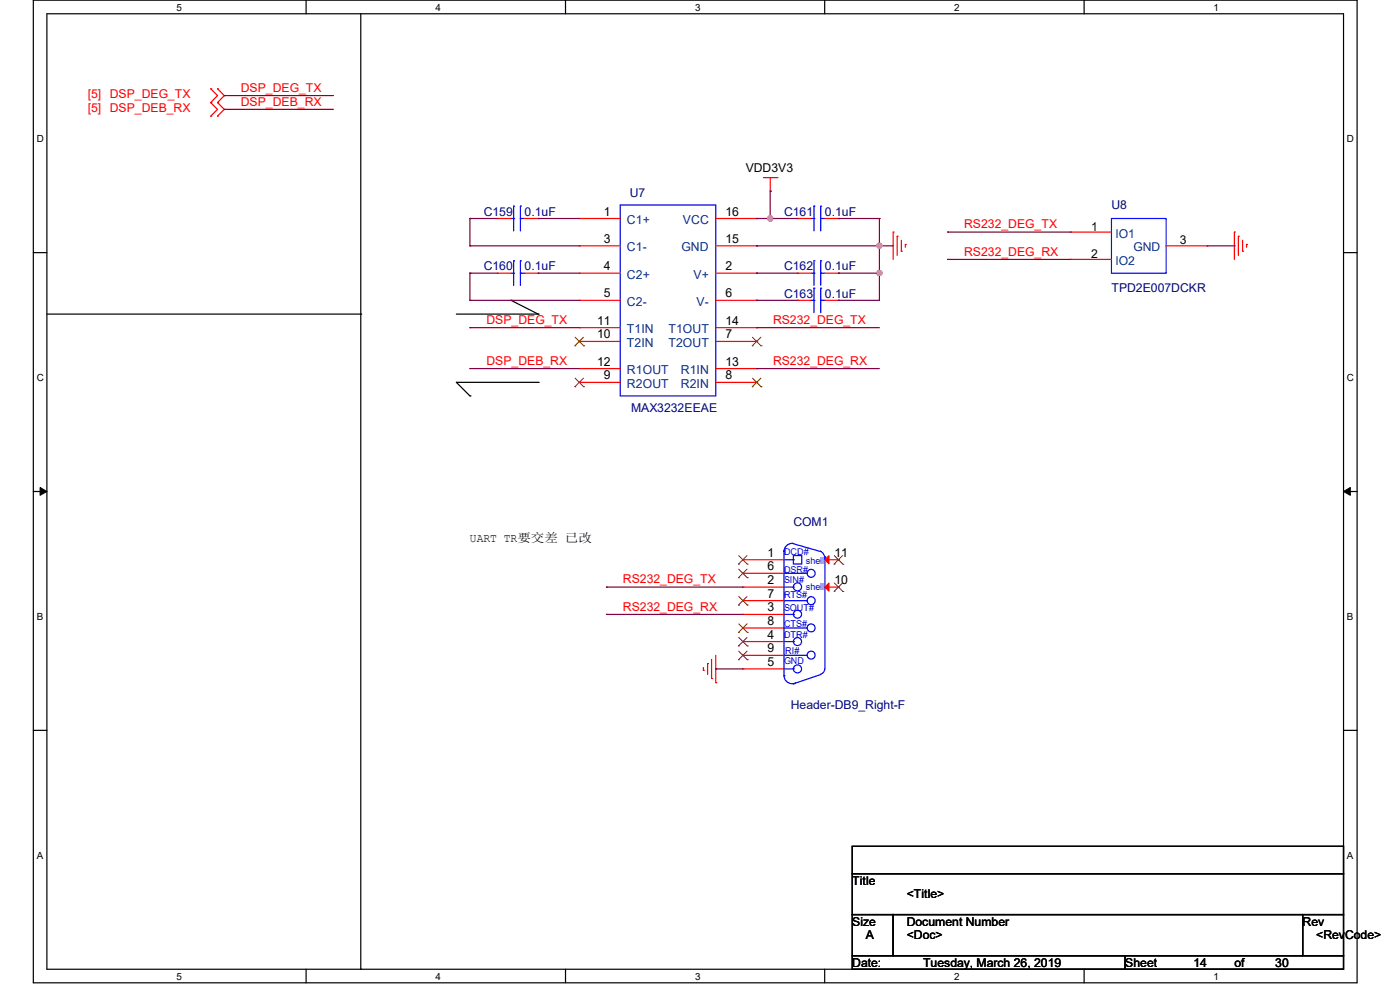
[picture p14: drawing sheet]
<svg xmlns="http://www.w3.org/2000/svg" width="297mm" height="210mm" viewBox="0 0 297 210" stroke-linecap="round" stroke-linejoin="round" font-family="sans-serif">
<defs><g id="words">
<g font-size="2.6" fill="#f00">
<text x="18.6" y="20.9">[5] DSP_DEG_TX</text>
<text x="18.6" y="23.8">[5] DSP_DEB_RX</text>
<text x="51.1" y="19.5">DSP_DEG_TX</text>
<text x="51.1" y="22.4">DSP_DEB_RX</text>
<text x="204.6" y="48.4">RS232_DEG_TX</text>
<text x="204.6" y="54.2">RS232_DEG_RX</text>
<text x="103.2" y="68.7">DSP_DEG_TX</text>
<text x="164" y="68.7">RS232_DEG_TX</text>
<text x="103.2" y="77.4">DSP_DEB_RX</text>
<text x="164" y="77.4">RS232_DEG_RX</text>
<text x="132.2" y="123.7">RS232_DEG_TX</text>
<text x="132.2" y="129.5">RS232_DEG_RX</text>
</g>
<g font-size="2.6" fill="#000080">
<text x="133.6" y="41.7">U7</text>
<text x="102.6" y="45.8">C159</text>
<text x="111.3" y="45.8">0.1uF</text>
<text x="166.3" y="45.8">C161</text>
<text x="175" y="45.8">0.1uF</text>
<text x="235.8" y="44.3">U8</text>
<text x="102.6" y="57.4">C160</text>
<text x="111.3" y="57.4">0.1uF</text>
<text x="166.3" y="57.4">C162</text>
<text x="175" y="57.4">0.1uF</text>
<text x="166.3" y="63.2">C163</text>
<text x="175" y="63.2">0.1uF</text>
<text x="235.8" y="62">TPD2E007DCKR</text>
<text x="133.9" y="87.5">MAX3232EEAE</text>
<text x="168.3" y="111.5">COM1</text>
<text x="167.8" y="150.3">Header-DB9_Right-F</text>
</g>
<g font-size="2.6">
<text x="158.2" y="36.5">VDD3V3</text>
<text x="128.1" y="45.7">1</text>
<text x="153.9" y="45.7">16</text>
<text x="128.1" y="51.5">3</text>
<text x="153.9" y="51.5">15</text>
<text x="231.5" y="49">1</text>
<text x="250.3" y="51.9">3</text>
<text x="128.1" y="57.3">4</text>
<text x="153.9" y="57.3">2</text>
<text x="231.5" y="54.8">2</text>
<text x="128.1" y="63.1">5</text>
<text x="153.9" y="63.1">6</text>
<text x="126.7" y="71.8">10</text>
<text x="126.7" y="68.9">11</text>
<text x="153.9" y="71.8">7</text>
<text x="153.9" y="68.9">14</text>
<text x="126.7" y="77.6">12</text>
<text x="153.9" y="77.6">13</text>
<text x="128.1" y="80.5">9</text>
<text x="153.9" y="80.5">8</text>
<text x="99.7" y="115">UART TR要交差 已改</text>
<text x="162.9" y="118.1">1</text>
<text x="177" y="118.1">11</text>
<text x="162.9" y="123.9">2</text>
<text x="162.9" y="121">6</text>
<text x="177" y="123.9">10</text>
<text x="162.9" y="129.7">3</text>
<text x="162.9" y="126.8">7</text>
<text x="162.9" y="135.5">4</text>
<text x="162.9" y="132.6">8</text>
<text x="162.9" y="141.3">5</text>
<text x="162.9" y="138.4">9</text>
<text x="180.8" y="187.7">Title</text>
<text x="192.4" y="190.6">&lt;Title&gt;</text>
<text x="180.8" y="196.3">Size</text>
<text x="192.4" y="196.3">Document Number</text>
<text x="276.4" y="196.3">Rev</text>
<text x="183.7" y="199.3">A</text>
<text x="192.4" y="199.3">&lt;Doc&gt;</text>
<text x="279.2" y="199.3">&lt;RevCode&gt;</text>
<text x="180.8" y="205.1">Date:</text>
<text x="195.8" y="205.1">Tuesday, March 26, 2019</text>
<text x="238.7" y="205.1">Sheet</text>
<text x="253.2" y="205.1">14</text>
<text x="261.9" y="205.1">of</text>
<text x="270.5" y="205.1">30</text>
</g>
<g font-size="2.6" fill="#004080">
<text x="133" y="47.5">C1+</text>
<text x="144.9" y="47.5">VCC</text>
<text x="133" y="53.3">C1-</text>
<text x="144.6" y="53.3">GND</text>
<text x="236.7" y="50.4">IO1</text>
<text x="240.5" y="53.3">GND</text>
<text x="133" y="59.1">C2+</text>
<text x="147.1" y="59.1">V+</text>
<text x="236.7" y="56.2">IO2</text>
<text x="133" y="64.9">C2-</text>
<text x="147.8" y="64.9">V-</text>
<text x="133" y="70.7">T1IN</text>
<text x="141.8" y="70.7">T1OUT</text>
<text x="133" y="73.6">T2IN</text>
<text x="141.8" y="73.6">T2OUT</text>
<text x="133" y="82.3">R2OUT</text>
<text x="133" y="79.4">R1OUT</text>
<text x="144.4" y="82.3">R2IN</text>
<text x="144.4" y="79.4">R1IN</text>
</g>
<g font-size="2.1">
<text x="37.4" y="2.2">5</text>
<text x="92.4" y="2.2">4</text>
<text x="147.4" y="2.2">3</text>
<text x="202.4" y="2.2">2</text>
<text x="257.5" y="2.2">1</text>
<text x="7.8" y="30.1">D</text>
<text x="285.8" y="30.1">D</text>
<text x="7.8" y="80.8">C</text>
<text x="285.8" y="80.8">C</text>
<text x="7.8" y="131.5">B</text>
<text x="285.8" y="131.5">B</text>
<text x="7.8" y="182.2">A</text>
<text x="285.8" y="182.2">A</text>
<text x="37.4" y="207.8">5</text>
<text x="92.4" y="207.8">4</text>
<text x="147.4" y="207.8">3</text>
<text x="202.4" y="207.8">2</text>
<text x="257.5" y="207.8">1</text>
</g>
<g font-size="2" fill="#00f">
<text x="166.3" y="117.7">DCD#</text>
<text x="170.9" y="119.7">shell</text>
<text x="166.3" y="121.5">DSR#</text>
<text x="166.3" y="123.7">SIN#</text>
<text x="170.9" y="125.2">shell</text>
<text x="166.3" y="126.9">RTS#</text>
<text x="166.3" y="129.5">SOUT#</text>
<text x="166.3" y="133">CTS#</text>
<text x="166.3" y="135.3">DTR#</text>
<text x="166.3" y="140.8">GND</text>
<text x="166.6" y="138.8">RI#</text>
</g>
</g></defs>
<path d="M7.1 0h280.8v208.5h-280.8zM9.9 2.9h275.1v202.7h-275.1z" fill="none" stroke="#000" stroke-width=".25"/>
<g fill="#fff">
<path d="M37.4 .3h1.2v2.4h-1.2z"/>
<path d="M37.4 205.9h1.2v2.3h-1.2z"/>
</g>
<path d="M64.9 0v2.9M64.9 205.6v2.9" fill="none" stroke="#000" stroke-width=".25"/>
<g fill="#fff">
<path d="M92.4 .3h1.2v2.4h-1.2z"/>
<path d="M92.4 205.9h1.2v2.3h-1.2z"/>
</g>
<path d="M120 0v2.9M120 205.6v2.9" fill="none" stroke="#000" stroke-width=".25"/>
<g fill="#fff">
<path d="M147.4 .3h1.2v2.4h-1.2z"/>
<path d="M147.4 205.9h1.2v2.3h-1.2z"/>
</g>
<path d="M175 0v2.9M175 205.6v2.9" fill="none" stroke="#000" stroke-width=".25"/>
<g fill="#fff">
<path d="M202.4 .3h1.2v2.4h-1.2z"/>
<path d="M202.4 205.9h1.2v2.3h-1.2z"/>
</g>
<path d="M230 0v2.9M230 205.6v2.9" fill="none" stroke="#000" stroke-width=".25"/>
<g fill="#fff">
<path d="M257.5 .3h1.1v2.4h-1.1z"/>
<path d="M257.5 205.9h1.1v2.3h-1.1z"/>
<path d="M7.8 28.2h1.5v2.4h-1.5z"/>
<path d="M285.7 28.2h1.5v2.4h-1.5z"/>
<path d="M7.8 78.9h1.5v2.3h-1.5z"/>
<path d="M285.7 78.9h1.5v2.3h-1.5z"/>
</g>
<path d="M7.1 53.6h2.8M285 53.6h2.9" fill="none" stroke="#000" stroke-width=".25"/>
<g fill="#fff">
<path d="M7.8 129.6h1.3v2.3h-1.3z"/>
<path d="M285.7 129.6h1.4v2.3h-1.4z"/>
</g>
<path d="M7.1 104.3h2.8M285 104.3h2.9" fill="none" stroke="#000" stroke-width=".25"/>
<path d="M8.5 103.4l1.4 .9-1.4 .8zM285 104.3l1.5-.9v1.7z" fill="#000" stroke="#000" stroke-width=".21"/>
<g fill="#fff">
<path d="M7.8 180.3h1.3v2.3h-1.3z"/>
<path d="M285.7 180.3h1.4v2.3h-1.4z"/>
</g>
<g fill="none" stroke="#000" stroke-width=".25">
<path d="M76.5 2.9v202.7M9.9 66.6h66.6M76.5 66.6h.1M96.8 66.6h17.4M108.4 63.7h.1M108.4 63.7l5.8 2.9M114.2 66.6h.1M99.7 84h.1M114.2 81.1h.1M114.2 81.1h-17.4l2.9 2.9M7.1 154.9h2.8M285 154.9h2.9"/>
<path d="M180.8 179.5h104.2v5.8h-104.2zM180.8 185.3h104.2v8.7h-104.2zM180.8 194h8.7v8.7h-8.7zM189.5 194h86.9v8.7h-86.9zM276.4 194h8.6v8.7h-8.6zM76.5 205.6h.1M180.8 202.7h57.9v2.9h-57.9zM238.7 202.7h46.3v2.9h-46.3z"/>
</g>
<g fill="none" stroke="#f00" stroke-width=".25">
<path d="M44.7 18.8h.1M44.7 18.8l1.4 1.5-1.4 1.5M46.1 18.8h.1M46.1 18.8l1.5 1.5-1.5 1.5M44.7 21.8h.1M44.7 24.6h.1M44.7 21.8l1.4 1.4-1.4 1.4M46.1 21.8h.1M46.1 24.6h.1M46.1 21.8l1.5 1.4-1.5 1.4M162 37.7h2.8M163.4 37.7v2.9"/>
<path d="M164.8 37.7h.1M105.5 58h.1M105.5 46.4h.1M105.5 58h2.9M105.5 46.4h2.9M111.3 58h2.9M111.3 46.4h2.9M114.2 58h.1M114.2 46.4h.1M122.9 46.4h.1M122.9 52.2h.1M122.9 58h.1"/>
<path d="M122.9 58h8.7M122.9 46.4h8.7M122.9 52.2h8.7M151.8 58h8.7M151.8 46.4h8.7M151.8 52.2h8.7M160.5 58h.1M160.5 52.2h.1M160.5 46.4h.1M163.4 40.6h.1M169.2 58h.1M169.2 46.4h.1"/>
<path d="M169.2 58h2.9M169.2 46.4h2.9M175 58h2.9M175 46.4h2.9M177.9 58h.1M177.9 46.4h.1M189.5 49.2h.1M189.5 49.2v5.8M190.3 50.1h.1M190.3 50.1v4.1M191.2 53.3h.1M191.2 51v2.3"/>
<path d="M192.1 51.9h.1M192.1 51.9v.6M227.1 49.2h.1M227.1 55h.1M227.1 49.2h8.7M227.1 55h8.7M247.4 52.2h8.7M256.1 52.2h.1M261.9 49.2h.1M261.9 49.2v5.8M262.7 50.1h.1M262.7 50.1v4.1"/>
<path d="M263.6 53.3h.1M263.6 51v2.3M264.5 51.9h.1M264.5 51.9v.6M122.9 63.7h.1M122.9 72.4h.1M122.9 69.5h.1M122.9 78.2h.1M122.9 63.7h8.7M122.9 72.4h8.7M122.9 69.5h8.7M122.9 78.2h8.7"/>
<path d="M151.8 63.7h8.7M151.8 72.4h8.7M151.8 69.5h8.7M151.8 78.2h8.7M160.5 63.7h.1M160.5 72.4h.1M160.5 78.2h.1M160.5 69.5h.1M169.2 63.7h.1M169.2 63.7h2.9M175 63.7h2.9M177.9 63.7h.1"/>
<path d="M122.9 81.1h.1M122.9 81.1h8.7M151.8 81.1h8.7M160.5 81.1h.1M157.6 118.7h.1M157.6 118.7h8.7M175 118.7h2.9M177.9 118.7h.1M151 139.9v4M151.8 139v5.8M157.6 139h.1M157.6 136.1h.1"/>
<path d="M157.6 133.2h.1M157.6 130.3h.1M157.6 127.4h.1M157.6 124.5h.1M157.6 121.6h.1M157.6 139h8.7M157.6 136.1h8.7M157.6 133.2h8.7M157.6 130.3h8.7M157.6 127.4h8.7M157.6 124.5h8.7M157.6 121.6h8.7"/>
<path d="M175 124.5h2.9M177.9 124.5h.1M149.2 142.2h.1M149.2 141.6v.6M150.1 140.8h.1M150.1 140.8v2.3M151 143.9h.1M151.8 144.8h.1M157.6 141.9h.1M157.6 141.9h8.7"/>
</g>
<g fill="none" stroke="#00f" stroke-width=".25">
<path d="M108.4 58h.6M108.4 46.4h.6M109 58h.1M109 55.3h.1M109 46.4h.1M109 43.7h.1M109 43.7v5.3M109 55.3v5.2M110.4 55.3h.1M110.4 58h.1M110.4 43.7h.1M110.4 46.4h.1"/>
<path d="M110.4 58h.9M110.4 43.7v5.3M110.4 55.3v5.2M110.4 46.4h.9M131.6 43.5h20.2v40.5h-20.2zM172.1 58h.6M172.1 46.4h.6M172.7 58h.1M172.7 55.3h.1M172.7 46.4h.1M172.7 43.7h.1M172.7 43.7v5.3"/>
<path d="M172.7 55.3v5.2M174.1 55.3h.1M174.1 58h.1M174.1 43.7h.1M174.1 46.4h.1M174.1 58h.9M174.1 43.7v5.3M174.1 55.3v5.2M174.1 46.4h.9M235.8 46.4h11.6v11.6h-11.6zM172.1 63.7h.6M172.7 63.7h.1"/>
<path d="M172.7 61.1h.1M172.7 61.1v5.2M174.1 61.1h.1M174.1 63.7h.1M174.1 61.1v5.2M174.1 63.7h.9M166.3 118.7h2M166.3 116.7v26.6M168.1 115.3h.1M168.1 115.3l6 1.7M168.1 115.3a1.72 1.72 0 0 0-1.8 1.7M168.3 117.9h1.8v1.7h-1.8z"/>
<path d="M168.3 118.7h.1M174 116.9a1.71 1.71 0 0 1 1 1.6M175 118.2h.1M175 118.2v23.7M166.3 121.6h.1M166.3 127.4h.1M166.3 133.2h.1M166.3 139h.1M166.3 121.6h4.9M166.3 124.5h2M166.3 127.4h4.9M166.3 130.3h2"/>
<path d="M166.3 133.2h4.9M166.3 136.1h2M166.3 139h4.9M168.3 124.5h.1M168.3 130.3h.1M168.3 136.1h.1M166.3 143.3h.1M166.3 143.3a1.71 1.71 0 0 0 2.5 1.6M166.3 141.9h2M168.3 141.9h.1M168.3 145.1h.1M174.1 143.1l-5.8 2"/>
<path d="M175 141.9a1.14 1.14 0 0 1-.9 1.1"/>
<circle cx="169.2" cy="136.1" r=".86"/>
<circle cx="169.2" cy="124.5" r=".86"/>
<circle cx="169.2" cy="130.3" r=".86"/>
<circle cx="172.1" cy="127.4" r=".85"/>
<circle cx="172.1" cy="139" r=".85"/>
<circle cx="172.1" cy="133.2" r=".85"/>
<circle cx="172.1" cy="121.6" r=".85"/>
<circle cx="169.2" cy="141.9" r=".86"/>
</g>
<g fill="none" stroke="#804000" stroke-width=".21">
<path d="M122 73.4h.1M122 71.5l1.8 1.9M123.8 71.5l-1.8 1.9M123.8 73.4h.1M159.6 73.4h.1M159.6 71.5l1.9 1.9M161.4 71.5l-1.8 1.9M161.5 73.4h.1M122 82h.1M122 80.2l1.8 1.8M123.8 80.2l-1.8 1.8M123.8 82h.1"/>
<path d="M159.6 82h.1M159.6 80.2l1.9 1.8M161.4 80.2l-1.8 1.8M161.5 82h.1M156.7 119.7h.1M156.7 117.9l1.8 1.8M158.5 117.9l-1.8 1.8M158.5 119.7h.1M177 119.7h.1M177 117.9l1.8 1.8M178.8 117.9l-1.8 1.8M178.8 119.7h.1"/>
<path d="M156.7 140h.1M156.7 137h.1M156.7 134.2h.1M156.7 128.4h.1M156.7 122.6h.1M156.7 138.1l1.8 1.9M156.7 135.2l1.8 1.8M156.7 132.3l1.8 1.9M156.7 126.5l1.8 1.9M156.7 120.7l1.8 1.9M158.5 138.1l-1.8 1.9M158.5 135.2l-1.8 1.8"/>
<path d="M158.5 132.3l-1.8 1.9M158.5 126.5l-1.8 1.9M158.5 120.7l-1.8 1.9M158.5 140h.1M158.5 137h.1M158.5 134.2h.1M158.5 128.4h.1M158.5 122.6h.1M177 125.5h.1M177 123.7l1.8 1.8M178.8 123.7l-1.8 1.8M178.8 125.5h.1"/>
</g>
<g fill="#f00" stroke="#f00" stroke-width=".25">
<path d="M175 124.5l.9-.8v1.7z"/>
<path d="M175 118.7l.9-.8v1.7z"/>
</g>
<g fill="none" stroke="#800040" stroke-width=".25">
<path d="M47.6 20.3h.1M47.6 23.2h.1M47.6 20.3h23.1M47.6 23.2h23.1M99.7 46.4h.1M99.7 52.2h.1M99.7 58h.1M99.7 46.4h5.8M99.7 46.4v5.8M99.7 58v5.7M99.7 52.2h23.2M99.7 58h5.8"/>
<path d="M114.2 46.4h.1M114.2 58h.1M114.2 46.4h8.7M114.2 58h8.7M160.5 46.4h.1M160.5 52.2h.1M160.5 58h.1M160.5 46.4h8.7M160.5 52.2h29M160.5 58h8.7M163.4 40.6h.1M163.4 46.4h.1"/>
<path d="M163.4 40.6v5.8M177.9 46.4h.1M177.9 58h.1M177.9 46.4h8.7M177.9 58h8.7M186.6 46.4h.1M186.6 52.2h.1M186.6 58h.1M186.6 46.4v17.3h-8.7M201 49.2h.1M201 55h.1M201 49.2h26.1"/>
<path d="M201 55h26.1M256.1 52.2h5.8M261.9 52.2h.1M99.7 63.7h.1M99.7 69.5h.1M99.7 78.2h.1M99.7 63.7h23.2M99.7 69.5h23.2M99.7 78.2h23.2M160.5 63.7h.1M160.5 69.5h.1M160.5 78.2h.1"/>
<path d="M160.5 63.7h8.7M160.5 69.5h26.1M160.5 78.2h26.1M177.9 63.7h.1M128.7 130.3h.1M128.7 124.5h.1M128.7 130.3h28.9M128.7 124.5h28.9M151.8 141.9h.1M151.8 141.9h5.8"/>
</g>
<g fill="#f0f" stroke="#f0f" stroke-width=".25">
<circle cx="163.4" cy="46.3" r=".56"/>
<circle cx="186.6" cy="57.9" r=".54"/>
<circle cx="186.6" cy="52.1" r=".54"/>
</g>
<use href="#words"/>
</svg>
